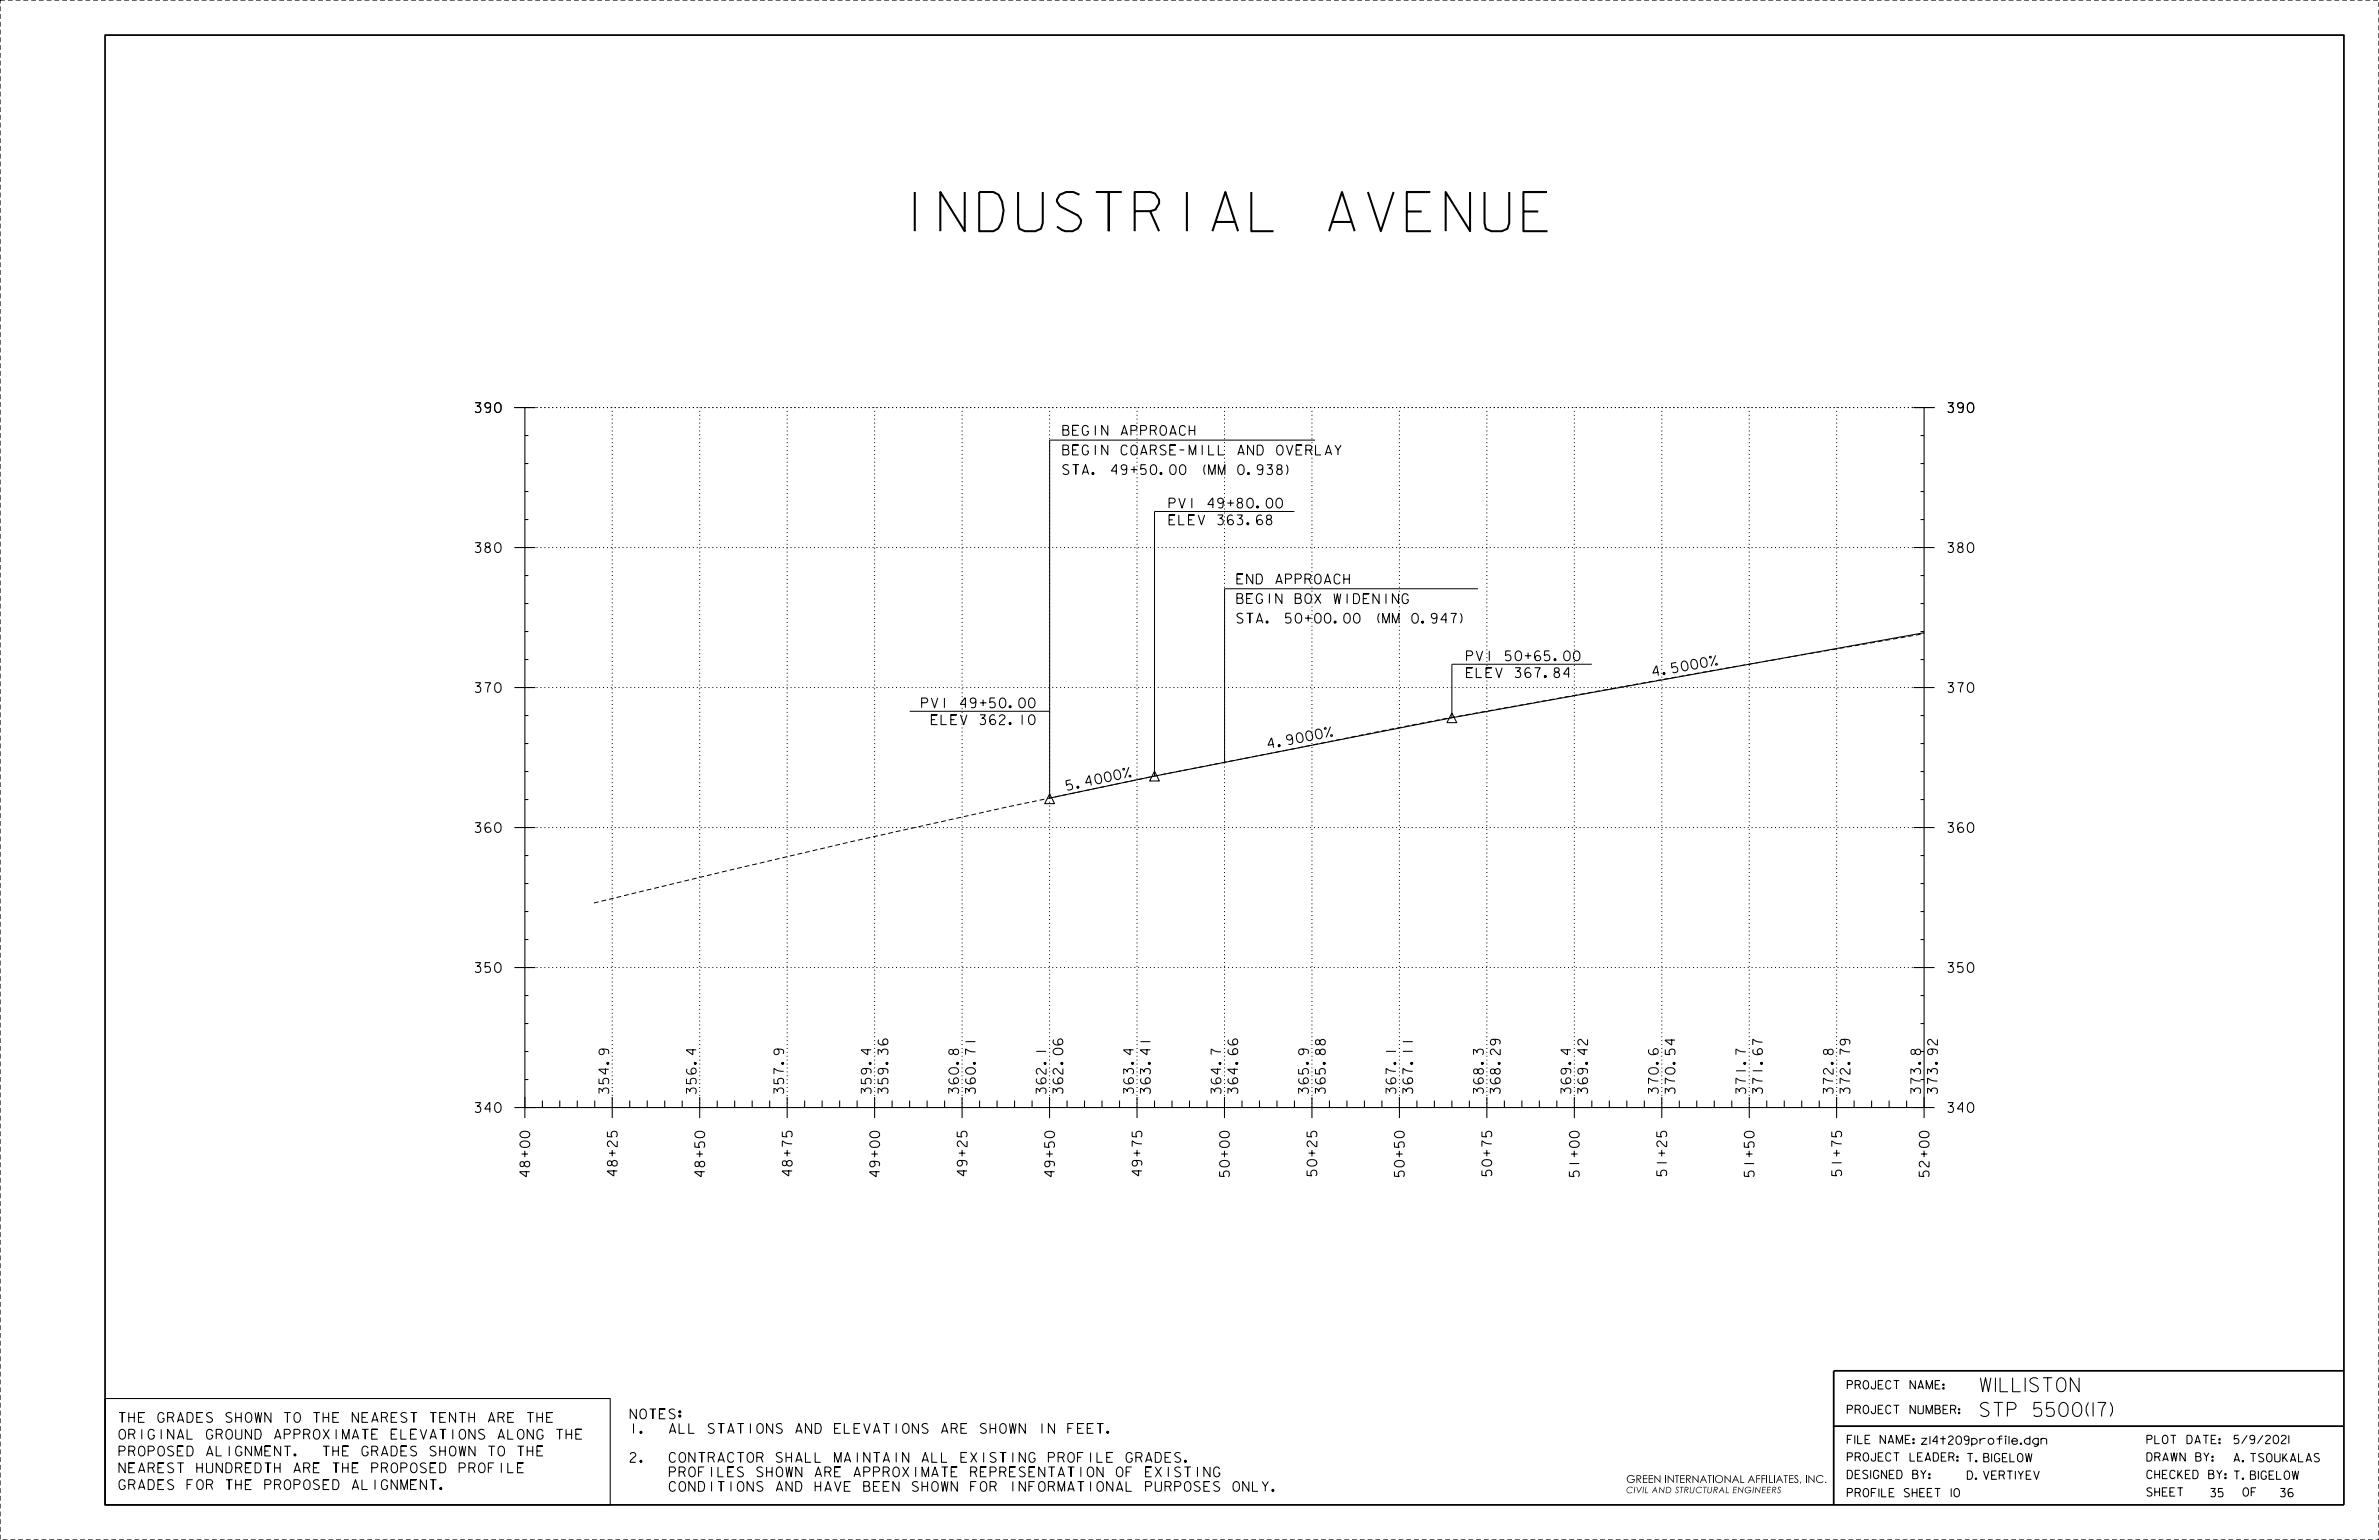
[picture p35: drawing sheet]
<svg xmlns="http://www.w3.org/2000/svg" width="864mm" height="559mm" viewBox="0 0 864 559" stroke-linecap="round" stroke-linejoin="round" font-family="sans-serif">
<defs><g id="words">
<text font-size="14.2" x="327.2" y="83.9">INDUSTRIAL AVENUE</text>
<g font-size="5.1">
<text x="718.9" y="505">WILLISTON</text>
<text x="718.9" y="514">STP 5500(17)</text>
</g>
<g font-size="3.6">
<text x="172.5" y="149.7">390</text>
<text x="707.1" y="149.7">390</text>
<text x="385.8" y="157.9">BEGIN APPROACH</text>
<text x="385.8" y="165">B</text>
<text x="389.3" y="165.1">EGI</text>
<text x="399.9" y="165.1">N COARSE-MILL AN</text>
<text x="456.4" y="165.1">D OV R</text>
<text x="470.5" y="165.1">E</text>
<text x="477.5" y="165.1">LAY</text>
<text x="385.8" y="172.2">STA. 49+50.00 (MM 0.938)</text>
<text x="424.4" y="184.3">PVI 49+80.00</text>
<text x="424.4" y="190.4">ELEV 363.68</text>
<text x="172.5" y="200.5">380</text>
<text x="707.1" y="200.5">380</text>
<text x="449" y="211.9">END APPROACH</text>
<text x="449" y="219">BEGIN BOX WIDENING</text>
<text x="449" y="226.1">STA. 50+00.00 (MM 0.947)</text>
<text x="532.4" y="239.7">PVI 50+65.00</text>
<text x="532.4" y="245.8">ELEV 367.84</text>
<text x="600.3" y="245.5" transform="rotate(-10 600.3 245.5)">4 .</text>
<text x="607.2" y="244.2" transform="rotate(-10 607.2 244.2)">5</text>
<text x="610.7" y="243.6" transform="rotate(-10 610.7 243.6)">0</text>
<text x="614.2" y="243" transform="rotate(-10 614.2 243)">0</text>
<text x="617.7" y="242.3" transform="rotate(-10 617.7 242.3)">0 %</text>
<text x="172.5" y="251.3">370</text>
<text x="707.1" y="251.3">370</text>
<text x="334.6" y="256.8">PVI 49+50.00</text>
<text x="338.1" y="262.9">ELEV 362.10</text>
<text x="471" y="269.6" transform="rotate(-11 471 269.6)">0</text>
<text x="474.5" y="269" transform="rotate(-11 474.5 269)">0</text>
<text x="477.9" y="268.3" transform="rotate(-11 477.9 268.3)">0 %</text>
<text x="460.6" y="271.7" transform="rotate(-11 460.6 271.7)">4 .</text>
<text x="467.5" y="270.3" transform="rotate(-11 467.5 270.3)">9</text>
<text x="387.6" y="286.8" transform="rotate(-12 387.6 286.8)">5 .</text>
<text x="394.5" y="285.3" transform="rotate(-12 394.5 285.3)">4</text>
<text x="397.9" y="284.6" transform="rotate(-12 397.9 284.6)">0</text>
<text x="401.4" y="283.8" transform="rotate(-12 401.4 283.8)">0</text>
<text x="404.8" y="283.1" transform="rotate(-12 404.8 283.1)">0 %</text>
<text x="172.5" y="302.1">360</text>
<text x="707.1" y="302.1">360</text>
<text x="172.5" y="352.9">350</text>
<text x="707.1" y="352.9">350</text>
<text x="221" y="396.8" transform="rotate(-90 221 396.8)">354.9</text>
<text x="252.7" y="396.8" transform="rotate(-90 252.7 396.8)">356.4</text>
<text x="284.5" y="396.8" transform="rotate(-90 284.5 396.8)">357.9</text>
<text x="316.2" y="396.8" transform="rotate(-90 316.2 396.8)">359.4</text>
<text x="322.3" y="396.8" transform="rotate(-90 322.3 396.8)">359.36</text>
<text x="348" y="396.8" transform="rotate(-90 348 396.8)">360.8</text>
<text x="354.1" y="396.8" transform="rotate(-90 354.1 396.8)">360.71</text>
<text x="379.7" y="396.8" transform="rotate(-90 379.7 396.8)">362.1</text>
<text x="385.8" y="396.8" transform="rotate(-90 385.8 396.8)">362.06</text>
<text x="411.5" y="396.8" transform="rotate(-90 411.5 396.8)">363.4</text>
<text x="417.6" y="396.8" transform="rotate(-90 417.6 396.8)">363.41</text>
<text x="443.2" y="396.8" transform="rotate(-90 443.2 396.8)">364.7</text>
<text x="449.3" y="396.8" transform="rotate(-90 449.3 396.8)">364.66</text>
<text x="475" y="396.8" transform="rotate(-90 475 396.8)">365.9</text>
<text x="481.1" y="396.8" transform="rotate(-90 481.1 396.8)">365.88</text>
<text x="506.7" y="396.8" transform="rotate(-90 506.7 396.8)">367.1</text>
<text x="512.8" y="396.8" transform="rotate(-90 512.8 396.8)">367.11</text>
<text x="538.5" y="396.8" transform="rotate(-90 538.5 396.8)">368.3</text>
<text x="544.6" y="396.8" transform="rotate(-90 544.6 396.8)">368.29</text>
<text x="570.2" y="396.8" transform="rotate(-90 570.2 396.8)">369.4</text>
<text x="576.3" y="396.8" transform="rotate(-90 576.3 396.8)">369.42</text>
<text x="602" y="396.8" transform="rotate(-90 602 396.8)">370.6</text>
<text x="608.1" y="396.8" transform="rotate(-90 608.1 396.8)">370.54</text>
<text x="633.7" y="396.8" transform="rotate(-90 633.7 396.8)">371.7</text>
<text x="639.8" y="396.8" transform="rotate(-90 639.8 396.8)">371.67</text>
<text x="665.5" y="396.8" transform="rotate(-90 665.5 396.8)">372.8</text>
<text x="671.6" y="396.8" transform="rotate(-90 671.6 396.8)">372.79</text>
<text x="697.2" y="396.8" transform="rotate(-90 697.2 396.8)">373.8</text>
<text x="703.3" y="396.8" transform="rotate(-90 703.3 396.8)">373.92</text>
<text x="172.5" y="403.7">340</text>
<text x="707.1" y="403.7">340</text>
<text x="192.3" y="426.9" transform="rotate(-90 192.3 426.9)">48+00</text>
<text x="224" y="426.6" transform="rotate(-90 224 426.6)">48+25</text>
<text x="255.8" y="426.9" transform="rotate(-90 255.8 426.9)">48+50</text>
<text x="287.5" y="426.6" transform="rotate(-90 287.5 426.6)">48+75</text>
<text x="319.3" y="426.9" transform="rotate(-90 319.3 426.9)">49+00</text>
<text x="351" y="426.6" transform="rotate(-90 351 426.6)">49+25</text>
<text x="382.8" y="426.9" transform="rotate(-90 382.8 426.9)">49+50</text>
<text x="414.5" y="426.6" transform="rotate(-90 414.5 426.6)">49+75</text>
<text x="446.3" y="426.9" transform="rotate(-90 446.3 426.9)">50+00</text>
<text x="478" y="426.6" transform="rotate(-90 478 426.6)">50+25</text>
<text x="509.8" y="426.9" transform="rotate(-90 509.8 426.9)">50+50</text>
<text x="541.5" y="426.6" transform="rotate(-90 541.5 426.6)">50+75</text>
<text x="573.3" y="426.9" transform="rotate(-90 573.3 426.9)">51+00</text>
<text x="605" y="426.6" transform="rotate(-90 605 426.6)">51+25</text>
<text x="636.8" y="426.9" transform="rotate(-90 636.8 426.9)">51+50</text>
<text x="668.5" y="426.6" transform="rotate(-90 668.5 426.6)">51+75</text>
<text x="700.3" y="426.9" transform="rotate(-90 700.3 426.9)">52+00</text>
<text x="228.8" y="514.8">NOTES:</text>
<text x="43.2" y="516.1">THE GRADES SHOWN TO THE NEAREST TENTH ARE THE</text>
<text x="228.8" y="520.1">1.</text>
<text x="243" y="520.1">ALL STATIONS AND ELEVATIONS ARE SHOWN IN FEET.</text>
<text x="43.2" y="522.2">ORIGINAL GROUND APPROXIMATE ELEVATIONS ALONG THE</text>
<text x="43.2" y="528.3">PROPOSED ALIGNMENT.</text>
<text x="115.4" y="528.3">THE GRADES SHOWN TO THE</text>
<text x="228.8" y="530.6">2.</text>
<text x="243" y="530.6">CONTRACTOR SHALL MAINTAIN ALL EXISTING PROFILE GRADES.</text>
<text x="43.2" y="534.4">NEAREST HUNDREDTH ARE THE PROPOSED PROFILE</text>
<text x="243" y="535.9">PROFILES SHOWN ARE APPROXIMATE REPRESENTATION OF EXISTING</text>
<text x="43.2" y="540.5">GRADES FOR THE PROPOSED ALIGNMENT.</text>
<text x="243" y="541.1">CONDITIONS AND HAVE BEEN SHOWN FOR INFORMATIONAL PURPOSES ONLY.</text>
</g>
<g font-size="3">
<text x="670.6" y="504">PROJECT NAME:</text>
<text x="670.6" y="513">PROJECT NUMBER:</text>
<text x="670.6" y="523.8">FILE NAME:z14t209profile.dgn</text>
<text x="779.3" y="523.8">PLOT DATE:</text>
<text x="811" y="523.8">5/9/2021</text>
<text x="670.6" y="530.2">PROJECT LEADER: T. BIGELOW</text>
<text x="779.3" y="530.2">DRAWN BY:</text>
<text x="811" y="530.4">A. TSOUKALAS</text>
<text x="670.6" y="536.5">DESIGNED BY:</text>
<text x="714.2" y="536.8">D. VERTIYEV</text>
<text x="779.3" y="536.5">CHECKED BY:T. BIGELOW</text>
<text x="670.6" y="543.1">PROFILE SHEET 10</text>
<text x="779.3" y="542.9">SHEET</text>
<text x="802.5" y="543.1">35</text>
<text x="811.7" y="542.9">OF</text>
<text x="827.8" y="543.1">36</text>
</g>
<text font-size="2.8" x="590.3" y="538.1">GREEN INTERNATIONAL AFFILIATES, INC.</text>
<text font-size="2.3" x="590.3" y="541.8">CIVIL AND STRUCTURAL ENGINEERS</text>
</g></defs>
<path d="M38.1 12.7h812.8v533.4h-812.8zM850.9 497.4h-185.2v48.7M665.7 517.5h185.2" fill="none" stroke="#000" stroke-width=".63" stroke-linecap="butt"/>
<path d="M0 0h863.6v558.8h-863.6v-558.8M215.6 327.6l93.3-22.2 56.3-12.5 20.4-4.3a2749 2749 0 0 1 80.1-16.1l9.8-2a2767.4 2767.4 0 0 1 97.6-18.4l49.1-8.9 76.3-13.3" fill="none" stroke="#000" stroke-width=".36" stroke-dasharray="1.8 1.1" stroke-linecap="butt"/>
<g fill="none" stroke="#000" stroke-width=".38">
<path d="M186.7 147.9h7.6M190.5 147.9v257.8M190.5 158h1.3M694.7 147.9h7.6M697.2 158h1.3M698.5 147.9v257.8M190.5 168.2h1.3M190.5 178.4h1.3M697.2 168.2h1.3M697.2 178.4h1.3M186.7 198.7h7.6M190.5 188.5h1.3"/>
<path d="M694.7 198.7h7.6M697.2 188.5h1.3M190.5 208.8h1.3M190.5 219h1.3M697.2 208.8h1.3M697.2 219h1.3M190.5 229.2h1.3M190.5 239.3h1.3M697.2 229.2h1.3M697.2 239.3h1.3M698.5 229.6l-171.5 30.9-107.9 21.1-38.1 8M186.7 249.5h7.6"/>
<path d="M190.5 259.6h1.3M527 258.7l1.8 3.5h-3.5zM694.7 249.5h7.6M697.2 259.6h1.3M190.5 269.8h1.3M190.5 280h1.3M419.1 279.8l1.8 3.6h-3.6zM697.2 269.8h1.3M697.2 280h1.3M190.5 290.1h1.3M381 288l1.8 3.6h-3.6zM697.2 290.1h1.3"/>
<path d="M186.7 300.3h7.6M190.5 310.4h1.3M694.7 300.3h7.6M697.2 310.4h1.3M190.5 320.6h1.3M190.5 330.8h1.3M697.2 320.6h1.3M697.2 330.8h1.3M186.7 351.1h7.6M190.5 340.9h1.3M694.7 351.1h7.6M697.2 340.9h1.3"/>
<path d="M190.5 361.2h1.3M190.5 371.4h1.3M697.2 361.2h1.3M697.2 371.4h1.3M190.5 381.6h1.3M190.5 391.7h1.3M196.9 399.3v2.6M203.2 399.3v2.6M209.5 399.3v2.6M215.9 399.3v2.6M222.2 398.1v7.6M228.6 399.3v2.6"/>
<path d="M234.9 399.3v2.6M241.3 399.3v2.6M247.6 399.3v2.6M254 398.1v7.6M260.3 399.3v2.6M266.7 399.3v2.6M273 399.3v2.6M279.4 399.3v2.6M285.8 398.1v7.6M292.1 399.3v2.6M298.4 399.3v2.6M304.8 399.3v2.6"/>
<path d="M311.1 399.3v2.6M317.5 398.1v7.6M323.8 399.3v2.6M330.2 399.3v2.6M336.5 399.3v2.6M342.9 399.3v2.6M349.2 398.1v7.6M355.6 399.3v2.6M361.9 399.3v2.6M368.3 399.3v2.6M374.6 399.3v2.6M381 398.1v7.6"/>
<path d="M387.3 399.3v2.6M393.7 399.3v2.6M400 399.3v2.6M406.4 399.3v2.6M412.7 398.1v7.6M419.1 399.3v2.6M425.4 399.3v2.6M431.8 399.3v2.6M438.1 399.3v2.6M444.5 398.1v7.6M450.8 399.3v2.6M457.2 399.3v2.6"/>
<path d="M463.5 399.3v2.6M469.9 399.3v2.6M476.2 398.1v7.6M482.6 399.3v2.6M488.9 399.3v2.6M495.3 399.3v2.6M501.6 399.3v2.6M508 398.1v7.6M514.3 399.3v2.6M520.7 399.3v2.6M527 399.3v2.6M533.4 399.3v2.6"/>
<path d="M539.8 398.1v7.6M546.1 399.3v2.6M552.4 399.3v2.6M558.8 399.3v2.6M565.1 399.3v2.6M571.5 398.1v7.6M577.8 399.3v2.6M584.2 399.3v2.6M590.5 399.3v2.6M596.9 399.3v2.6M603.2 398.1v7.6M609.6 399.3v2.6"/>
<path d="M615.9 399.3v2.6M622.3 399.3v2.6M628.6 399.3v2.6M635 398.1v7.6M641.3 399.3v2.6M647.7 399.3v2.6M654 399.3v2.6M660.4 399.3v2.6M666.7 398.1v7.6M673.1 399.3v2.6M679.4 399.3v2.6M685.8 399.3v2.6"/>
<path d="M692.1 399.3v2.6M186.7 401.9h515.6M38.1 507.5h183.4v38.6h-183.4z"/>
</g>
<g fill="none" stroke="#000" stroke-width=".36" stroke-dasharray=".4 1.1" stroke-linecap="butt">
<path d="M190.5 147.9h508M190.5 198.7h508M190.5 249.5h508M190.5 300.3h508M190.5 351.1h508M222.2 401.9v-254M254 401.9v-254M285.8 401.9v-254M317.5 401.9v-254M349.2 401.9v-254M381 401.9v-254M412.7 401.9v-254"/>
<path d="M444.5 401.9v-254M476.2 401.9v-254M508 401.9v-254M539.8 401.9v-254M571.5 401.9v-254M603.2 401.9v-254M635 401.9v-254M666.7 401.9v-254"/>
</g>
<path d="M477.3 159.7h-96.3v129.9M469.9 185.6h-50.8v96M536.5 213.6h-92v63M330.2 258.1h50.8M577.8 241h-50.8v19.5" fill="none" stroke="#000" stroke-width=".36"/>
<use href="#words"/>
</svg>
